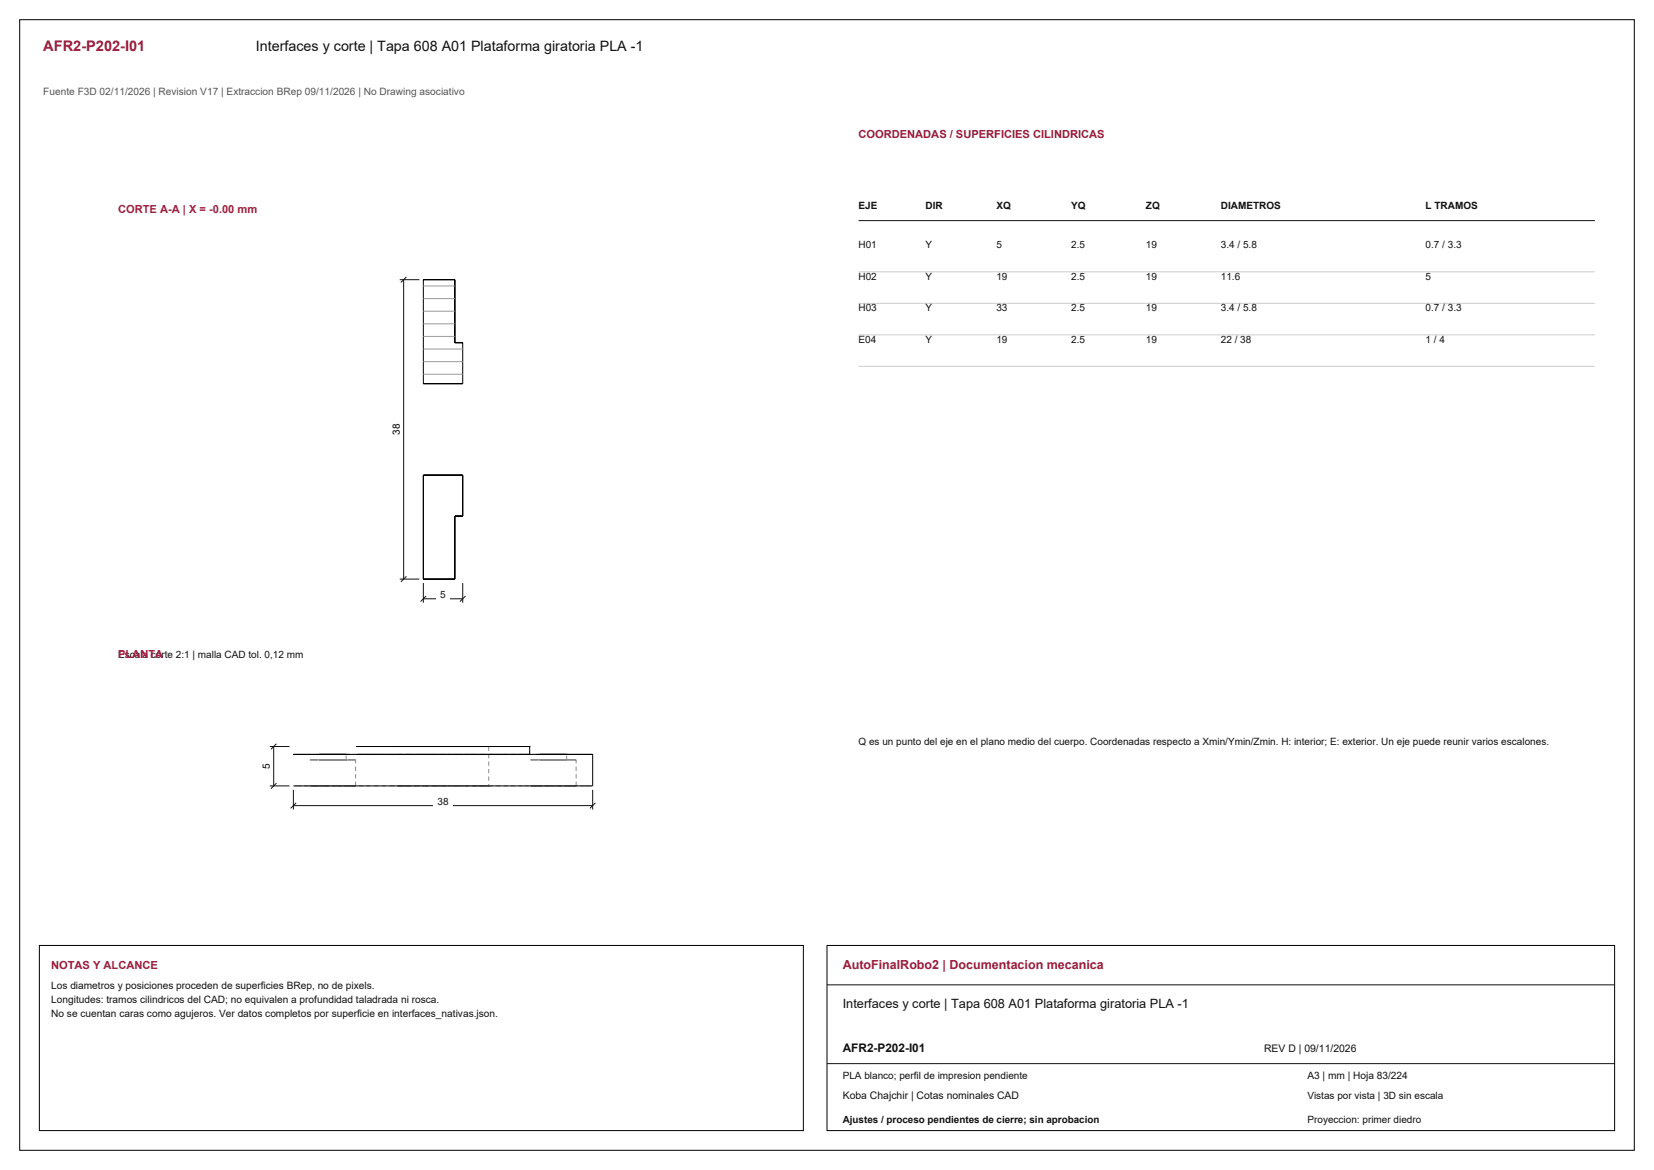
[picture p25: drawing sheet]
<svg xmlns="http://www.w3.org/2000/svg" width="420mm" height="297mm" viewBox="0 0 420 297" stroke-linecap="round" stroke-linejoin="round" font-family="sans-serif">
<defs><g id="words">
<text font-size="3.7" fill="#981b39" x="11" y="13">AFR2-P202-I01</text>
<text font-size="3.6" fill="#111" x="65" y="13">Interfaces y corte | Tapa 608 A01 Plataforma giratoria PLA -1</text>
<text font-size="3.2" fill="#981b39" x="214" y="246">AutoFinalRobo2 | Documentacion mecanica</text>
<text font-size="3.2" fill="#111" x="214" y="256">Interfaces y corte | Tapa 608 A01 Plataforma giratoria PLA -1</text>
<text font-size="3" fill="#111" x="214" y="267">AFR2-P202-I01</text>
<g font-size="2.8" fill="#981b39">
<text x="218" y="35">COORDENADAS / SUPERFICIES CILINDRICAS</text>
<text x="13" y="246">NOTAS Y ALCANCE</text>
</g>
<g font-size="2.8" fill="#a91843">
<text x="30" y="54">CORTE A-A | X = -0.00 mm</text>
<text x="30" y="167">PLANTA</text>
</g>
<text font-size="2.6" fill="#555" x="11" y="24">Fuente F3D 02/11/2026 | Revision V17 | Extraccion BRep 09/11/2026 | No Drawing asociativo</text>
<g font-size="2.6" fill="#111">
<text x="13" y="251">Los diametros y posiciones proceden de superficies BRep, no de pixels.</text>
<text x="13" y="254.6">Longitudes: tramos cilindricos del CAD; no equivalen a profundidad taladrada ni rosca.</text>
<text x="13" y="258.2">No se cuentan caras como agujeros. Ver datos completos por superficie en interfaces_nativas.json.</text>
<text x="321" y="267">REV D | 09/11/2026</text>
<text x="332" y="274">A3 | mm | Hoja 83/224</text>
<text x="214" y="279">Koba Chajchir | Cotas nominales CAD</text>
</g>
<g font-size="2.5" fill="#111">
<text x="218" y="53">EJE</text>
<text x="235" y="53">DIR</text>
<text x="253" y="53">XQ</text>
<text x="272" y="53">YQ</text>
<text x="291" y="53">ZQ</text>
<text x="310" y="53">DIAMETROS</text>
<text x="362" y="53">L TRAMOS</text>
<text x="218" y="63">H01</text>
<text x="235" y="63">Y</text>
<text x="253" y="63">5</text>
<text x="272" y="63">2.5</text>
<text x="291" y="63">19</text>
<text x="310" y="63">3.4 / 5.8</text>
<text x="362" y="63">0.7 / 3.3</text>
<text x="218" y="71">H02</text>
<text x="235" y="71">Y</text>
<text x="253" y="71">19</text>
<text x="272" y="71">2.5</text>
<text x="291" y="71">19</text>
<text x="310" y="71">11.6</text>
<text x="362" y="71">5</text>
<text x="218" y="79">H03</text>
<text x="235" y="79">Y</text>
<text x="253" y="79">33</text>
<text x="272" y="79">2.5</text>
<text x="291" y="79">19</text>
<text x="310" y="79">3.4 / 5.8</text>
<text x="362" y="79">0.7 / 3.3</text>
<text x="218" y="87">E04</text>
<text x="235" y="87">Y</text>
<text x="253" y="87">19</text>
<text x="272" y="87">2.5</text>
<text x="291" y="87">19</text>
<text x="310" y="87">22 / 38</text>
<text x="362" y="87">1 / 4</text>
<text x="111.8" y="151.8">5</text>
<text x="30" y="167">Escala corte 2:1 | malla CAD tol. 0,12 mm</text>
<text x="218" y="189">Q es un punto del eje en el plano medio del cuerpo. Coordenadas respecto a Xmin/Ymin/Zmin. H: interior; E: exterior. Un eje puede reunir varios escalones.</text>
<text x="111.1" y="204.3">38</text>
<text x="214" y="274">PLA blanco; perfil de impresion pendiente</text>
<text x="332" y="279">Vistas por vista | 3D sin escala</text>
<text x="214" y="285">Ajustes / proceso pendientes de cierre; sin aprobacion</text>
<text x="332" y="285">Proyeccion: primer diedro</text>
</g>
<g font-size="2.5">
<text x="101.5" y="110.4" transform="rotate(-90 101.5 110.4)">38</text>
<text x="68.5" y="195.2" transform="rotate(-90 68.5 195.2)">5</text>
</g>
</g></defs>
<path d="M5 5h410v287h-410zM107.5 71h8v16h2v10.4h-10zM107.5 120.6h10v10.4h-2v16h-8z" fill="none" stroke="#000" stroke-width=".25"/>
<path d="M107.5 148v5M107.5 152h10M108.2 151.3l-1.4 1.4M117.5 148v5M118.2 151.3l-1.4 1.4" fill="none" stroke="#111" stroke-width=".25"/>
<path d="M110.8 149.9h3.4v3h-3.4z" fill-rule="evenodd" fill="#fff"/>
<path d="M101.5 71h5M102.5 71v76M103.2 70.3l-1.4 1.4M101.5 147h5M103.2 146.3l-1.4 1.4" fill="none" stroke="#111" stroke-width=".25"/>
<path d="M98.7 106.9h3.2v4.2h-3.2z" fill-rule="evenodd" fill="#fff"/>
<path d="M107.5 79h8M107.5 75.8h8M107.5 72.6h8M107.5 95h10M107.5 91.8h10M107.5 88.6h10M107.5 85.4h8M107.5 82.2h8" fill="none" stroke="#9a9a9a" stroke-width=".25"/>
<g fill="none" stroke="#8c8c8c" stroke-width=".25" stroke-dasharray="1.1 .8" stroke-linecap="butt">
<path d="M74.5 199.5h.2M74.7 199.5h-.2M75.5 199.5h-.8M76.6 199.5h-1.1M78.3 199.5h-1.7M78.7 199.5h.2M78.7 192.9h.2M78.9 199.5h.7M78.9 199.5h-.2M78.9 192.9h.7M78.9 192.9h-.2M79.6 199.5h1.1"/>
<path d="M79.6 199.5h-.7M79.6 192.9h1.1M79.6 192.9h-.7M80.3 199.5h-2M80.7 199.5h1.4M80.7 199.5h-1.1M80.7 192.9h1.4M80.7 192.9h-1.1M81.1 192.9h.2M81.3 192.9h.7M81.3 192.9h-.2M82 192.9h1"/>
<path d="M82 192.9h-.7M82.1 199.5h1.6M82.1 199.5h-1.4M82.1 192.9h1.6M82.1 192.9h-1.4M82.8 199.5h-2.5M83 192.9h1.2M83 192.9h-1M83.7 199.5h1.6M83.7 199.5h-1.6M83.7 192.9h1.6M83.7 192.9h-1.6"/>
<path d="M84.2 192.9h1.2M84.2 192.9h-1.2M85.3 199.5h1.6M85.3 199.5h-1.6M85.3 192.9h1.6M85.3 192.9h-1.6M85.4 192.9h1.1M85.4 192.9h-1.2M85.6 199.5h-2.8M86.5 192.9h.9M86.5 192.9h-1.1M86.9 199.5h1.4"/>
<path d="M86.9 199.5h-1.6M86.9 192.9h1.4M86.9 192.9h-1.6M87.4 192.9h.4M87.4 192.9h-.9M87.8 192.9h-.4M87.9 192.9v-1.4M88.3 199.5h1.1M88.3 199.5h-1.4M88.3 192.9h1.1M88.3 192.9h-1.4M88.8 199.5h-3.2"/>
<path d="M89.4 199.5h.7M89.4 199.5h-1.1M89.4 192.9h.7M89.4 192.9h-1.1M90.1 199.5h.2M90.1 199.5h-.7M90.1 192.9h.2M90.1 192.9h-.7M90.3 199.5h-.2M90.3 192.9h-.2M90.3 199.5v-6.6M90.5 191.5h.2"/>
<path d="M90.7 191.5h.7M90.7 191.5h-.2M91.4 191.5h1.2M92.3 191.5h-3.5M92.3 199.5h-3.5M92.6 191.5h1.6M94.2 191.5h1.9M96 191.5h-3.7M96 199.5h-3.7M96.1 191.5h2.3M98.4 191.5h2.6M99.9 191.5h-3.9"/>
<path d="M99.9 199.5h-3.9M100.9 199.5h.2M101 191.5h2.9M101.1 199.5h.7M101.1 199.5h-.2M101.8 199.5h1.2M101.8 199.5h-.7M103 199.5h1.5M103 199.5h-1.2M103.9 191.5h3M104 191.5h-4.1M104 199.5h-4.1"/>
<path d="M104.5 199.5h1.9M104.5 199.5h-1.5M106.4 199.5h2.1M106.4 199.5h-1.9M106.9 191.5h3.2M108.2 191.5h-4.2M108.2 199.5h-4.2M108.5 199.5h2.2M108.5 199.5h-2.1M110.1 191.5h3.2M110.7 199.5h2.4M110.7 199.5h-2.2"/>
<path d="M112.5 191.5h-4.3M112.5 199.5h-4.3M113.1 199.5h2.3M113.1 199.5h-2.4M113.3 191.5h3.2M115.4 199.5h2.2M115.4 199.5h-2.3M116.5 191.5h3.1M116.8 191.5h-4.3M116.8 199.5h-4.3M117.6 199.5h2M117.6 199.5h-2.2"/>
<path d="M119.6 199.5h1.7M119.6 199.5h-2M119.6 191.5h3M121 191.5h-4.2M121 199.5h-4.2M121.3 199.5h1.3M121.3 199.5h-1.7M122.6 191.5h2.7M122.6 199.5h1M122.6 199.5h-1.3M123.6 199.5h.4M123.6 199.5h-1"/>
<path d="M124 199.5h-.4M124.1 189.5v10M125.1 191.5h-4.1M125.1 199.5h-4.1M125.3 191.5h2.5M127.8 191.5h2.1M129 191.5h-3.9M129 199.5h-3.9M129.9 191.5h1.8M131.7 191.5h1.3M132.7 191.5h-3.7M132.7 199.5h-3.7"/>
<path d="M133 191.5h1M134 191.5h.4M134.7 199.5h.2M134.7 192.9h.2M134.9 199.5h.7M134.9 199.5h-.2M134.9 192.9h.7M134.9 192.9h-.2M135.6 199.5h1.1M135.6 199.5h-.7M135.6 192.9h1.1M135.6 192.9h-.7"/>
<path d="M136.2 191.5h-3.5M136.2 199.5h-3.5M136.7 199.5h1.4M136.7 199.5h-1.1M136.7 192.9h1.4M136.7 192.9h-1.1M137.1 192.9h.2M137.3 192.9h.7M137.3 192.9h-.2M138 192.9h1M138 192.9h-.7M138.1 199.5h1.6"/>
<path d="M138.1 199.5h-1.4M138.1 192.9h1.6M138.1 192.9h-1.4M139 192.9h1.2M139 192.9h-1M139.4 199.5h-3.2M139.7 199.5h1.6M139.7 199.5h-1.6M139.7 192.9h1.6M139.7 192.9h-1.6M140.2 192.9h1.2M140.2 192.9h-1.2"/>
<path d="M141.3 199.5h1.6M141.3 199.5h-1.6M141.3 192.9h1.6M141.3 192.9h-1.6M141.4 192.9h1.1M141.4 192.9h-1.2M142.2 199.5h-2.8M142.5 192.9h.9M142.5 192.9h-1.1M142.9 199.5h1.4M142.9 199.5h-1.6M142.9 192.9h1.4"/>
<path d="M142.9 192.9h-1.6M143.4 192.9h.4M143.4 192.9h-.9M143.8 192.9h-.4M143.9 192.9v-1.4M144.3 199.5h1.1M144.3 199.5h-1.4M144.3 192.9h1.1M144.3 192.9h-1.4M144.7 199.5h-2.5M145.4 199.5h.7M145.4 199.5h-1.1"/>
<path d="M145.4 192.9h.7M145.4 192.9h-1.1M146.1 199.5h.2M146.1 199.5h-.7M146.1 192.9h.2M146.1 192.9h-.7M146.3 199.5h-.2M146.3 192.9h-.2M146.3 199.5v-6.6M146.7 199.5h-2M148.4 199.5h-1.7M149.5 199.5h-1.1"/>
<path d="M150.3 199.5h.2M150.3 199.5h-.8M150.5 199.5h-.2"/>
</g>
<path d="M74.5 191.5h76v8M74.7 199.5h75.6M87.8 191.5h.1M90.5 189.5h43.9M124 189.5h.1M134.4 189.5h.1M134.5 189.5v2M143.8 191.5h.1" fill="none" stroke="#000" stroke-width=".25"/>
<path d="M74.5 200.5v5M74.5 204.5h76M75.2 203.8l-1.4 1.4M150.5 200.5v5M151.2 203.8l-1.4 1.4" fill="none" stroke="#111" stroke-width=".25"/>
<path d="M110.1 202.4h4.8v3h-4.8z" fill-rule="evenodd" fill="#fff"/>
<path d="M68.5 199.5h5M68.5 189.5h5M69.5 189.5v10M70.2 198.8l-1.4 1.4M70.2 188.8l-1.4 1.4" fill="none" stroke="#111" stroke-width=".25"/>
<path d="M65.7 193.1h3.2v2.8h-3.2z" fill-rule="evenodd" fill="#fff"/>
<path d="M218 56h187M210 250h200M210 270h200" fill="none" stroke="#111" stroke-width=".25"/>
<path d="M218 69h187M218 77h187M218 85h187M218 93h187" fill="none" stroke="#ccc" stroke-width=".25"/>
<path d="M10 240h194v47h-194zM210 240h200v47h-200z" fill="none" stroke="#000" stroke-width=".25"/>
<use href="#words"/>
</svg>
